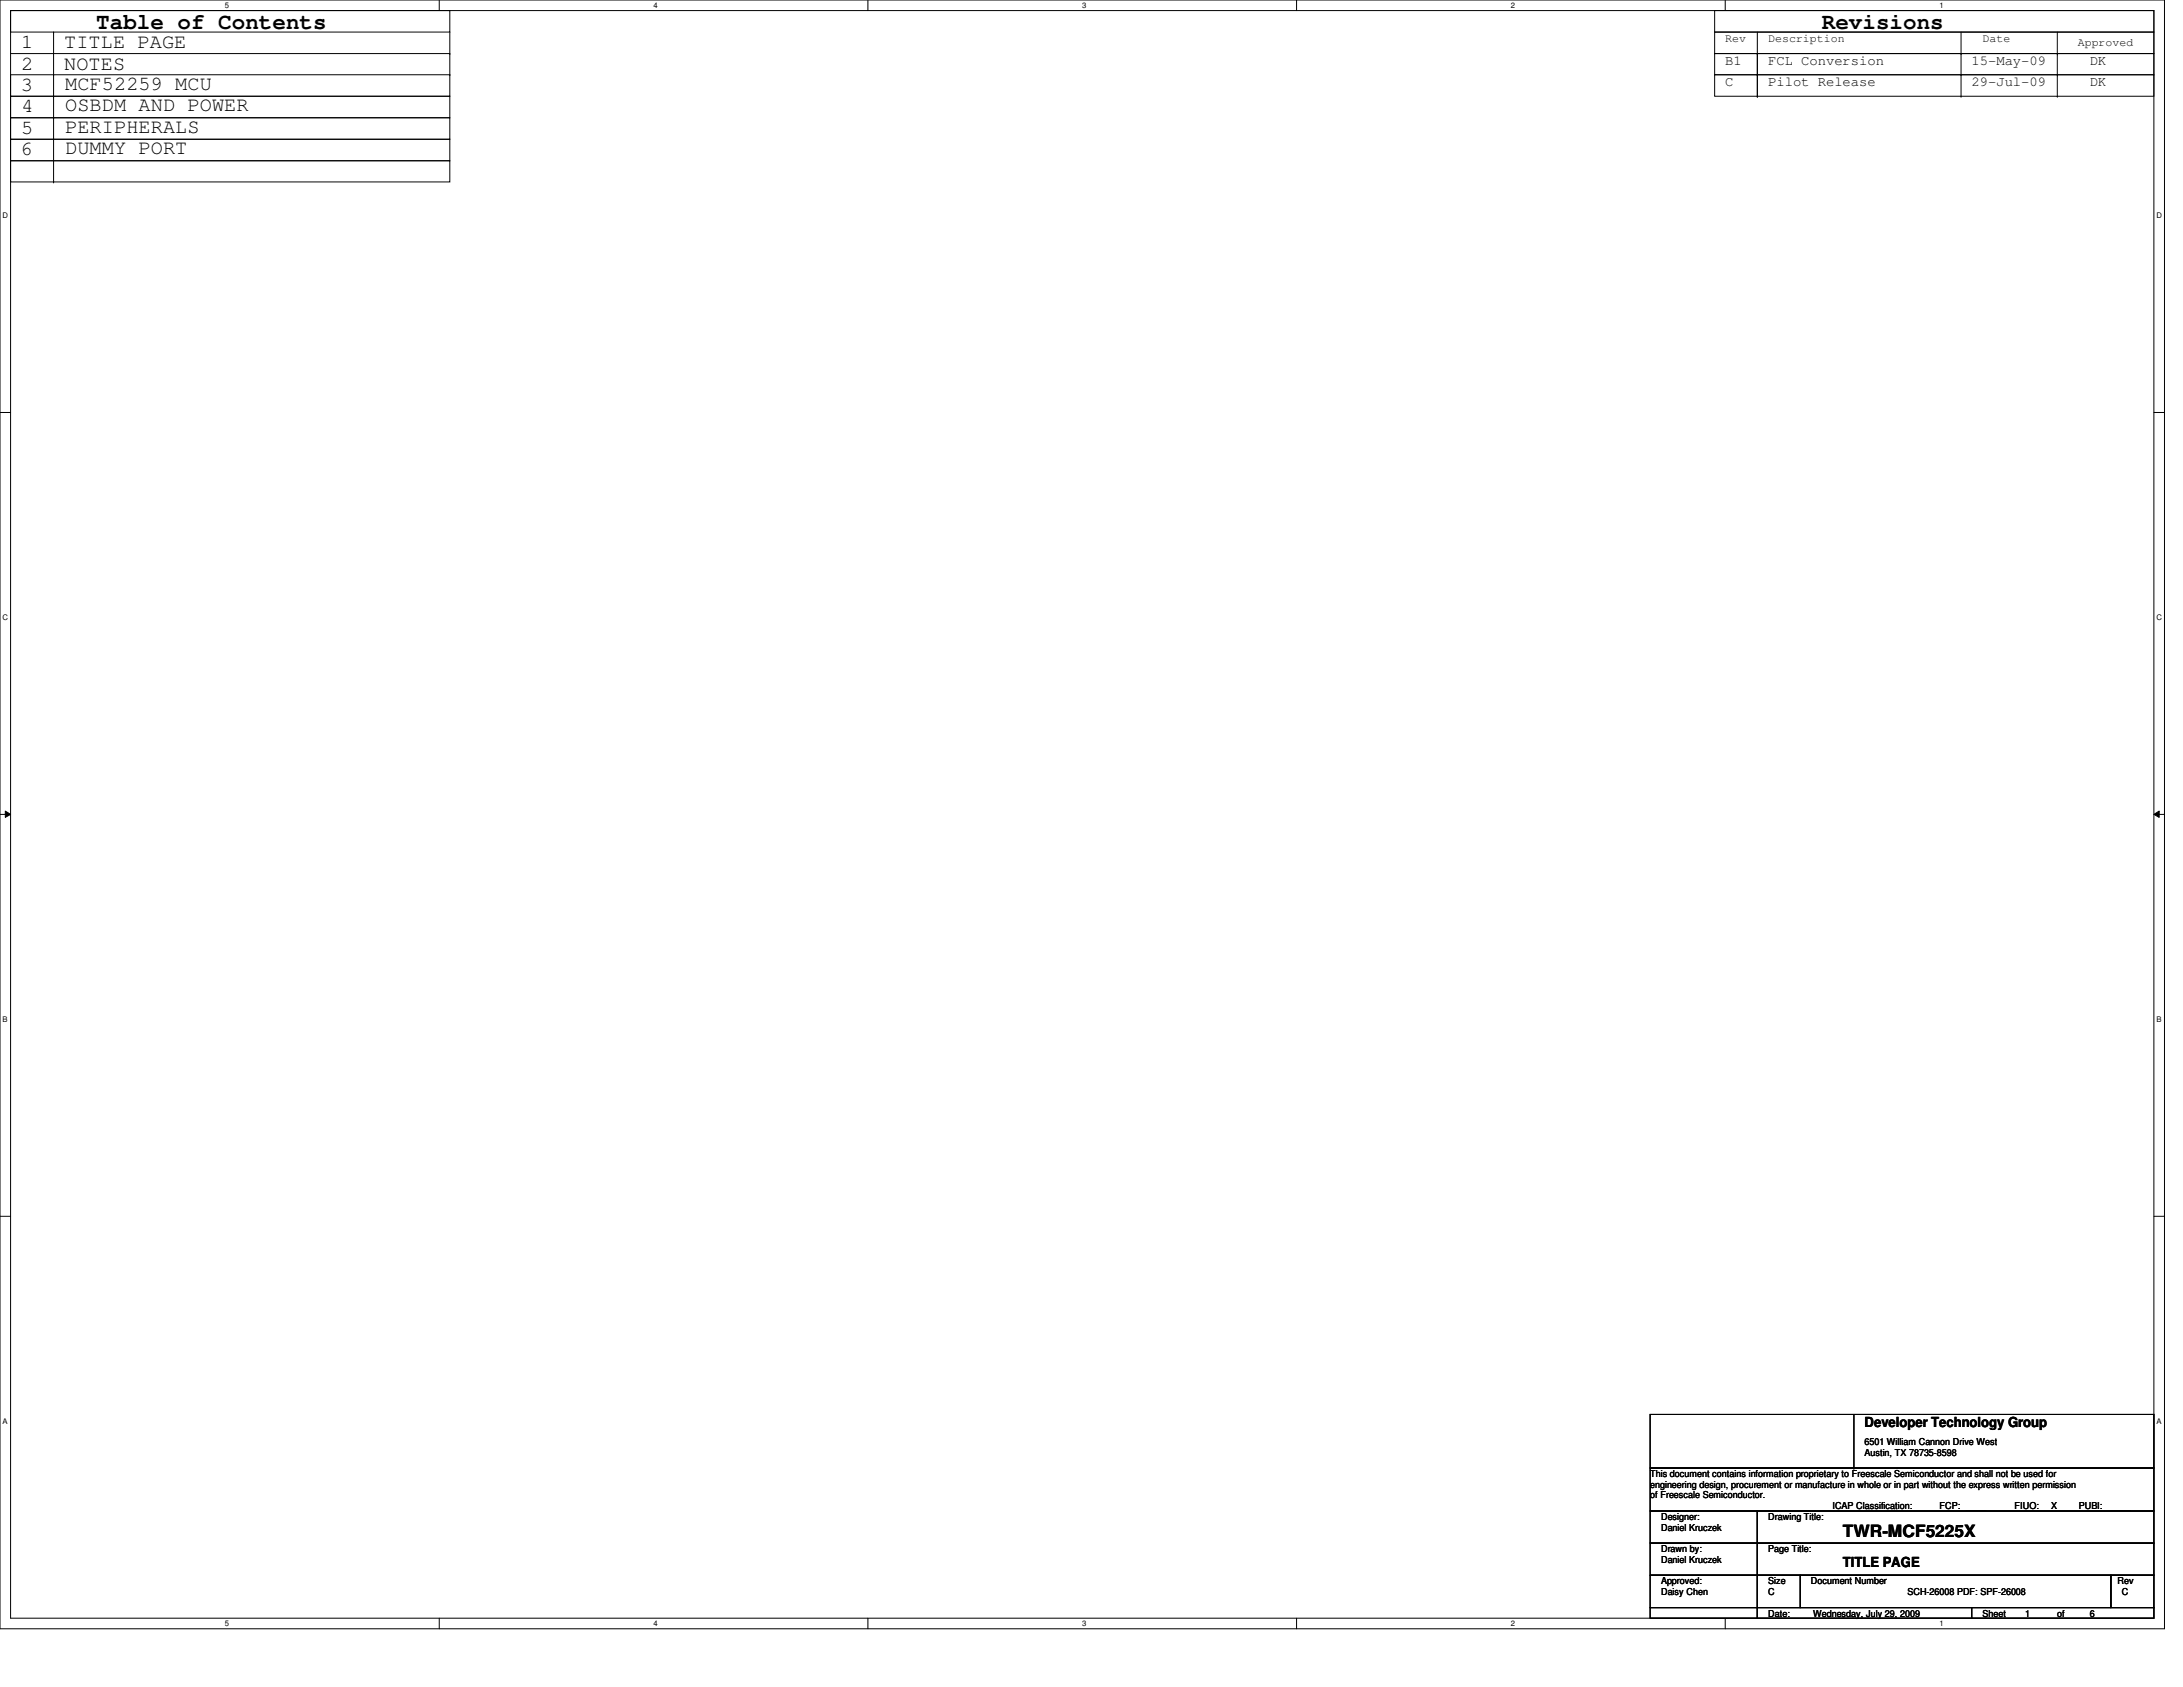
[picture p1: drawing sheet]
<svg xmlns="http://www.w3.org/2000/svg" width="279mm" height="216mm" viewBox="0 0 279 216" stroke-linecap="round" stroke-linejoin="round" font-family="sans-serif">
<defs><g id="words">
<g font-size="2.9">
<text x="12.3" y="3.8">Table of Contents</text>
<text x="233.2" y="3.8">Revisions</text>
</g>
<g font-size="2.6">
<text x="2.7" y="6.2">1</text>
<text x="2.7" y="8.9">2</text>
<text x="2.7" y="11.6">3</text>
<text x="8.2" y="8.9">NOTES</text>
<text x="8.2" y="6.2">TITLE PAGE</text>
<text x="8.3" y="11.5">MCF52259 MCU</text>
<text x="2.7" y="14.4">4</text>
<text x="2.7" y="17.1">5</text>
<text x="8.3" y="14.3">OSBDM AND POWER</text>
<text x="8.3" y="17">PERIPHERALS</text>
<text x="2.7" y="19.9">6</text>
<text x="8.3" y="19.8">DUMMY PORT</text>
</g>
<text font-size="2.2" x="235.9" y="196.8">TWR-MCF5225X</text>
<g font-size="1.8">
<text x="220.8" y="8.3">B1</text>
<text x="220.8" y="11">C</text>
<text x="226.3" y="8.3">FCL Conversion</text>
<text x="226.3" y="11">Pilot Release</text>
<text x="252.3" y="8.3">15-May-09</text>
<text x="252.3" y="11">29-Jul-09</text>
<text x="267.5" y="8.3">DK</text>
<text x="267.5" y="11">DK</text>
<text x="238.6" y="182.7">Developer Technology Group</text>
<text x="235.9" y="200.5">TITLE PAGE</text>
</g>
<g font-size="1.5">
<text x="220.8" y="5.3">Rev</text>
<text x="226.3" y="5.3">Description</text>
<text x="253.7" y="5.3">Date</text>
<text x="265.9" y="5.9">Approved</text>
</g>
<g font-size="1.2">
<text x="238.6" y="184.9">6501 William Cannon Drive West</text>
<text x="211.2" y="189">This document contains information proprietary to Freescale Semiconductor and shall not be used for</text>
<text x="211.2" y="190.4">engineering design, procurement or manufacture in whole or in part without the express written permission</text>
<text x="211.2" y="191.8">of Freescale Semiconductor.</text>
<text x="238.6" y="186.4">Austin, TX 78735-8598</text>
<text x="212.6" y="194.5">Designer:</text>
<text x="212.6" y="195.9">Daniel Kruczek</text>
<text x="226.3" y="194.5">Drawing Title:</text>
<text x="234.5" y="193.2">ICAP Classification:</text>
<text x="248.2" y="193.2">FCP: ____</text>
<text x="257.9" y="193.2">FIUO:</text>
<text x="262.5" y="193.2">X</text>
<text x="266.1" y="193.2">PUBI:</text>
<text x="270.2" y="193.2">____</text>
<text x="212.6" y="198.6">Drawn by:</text>
<text x="212.6" y="202.7">Approved:</text>
<text x="212.6" y="200">Daniel Kruczek</text>
<text x="226.3" y="202.7">Size</text>
<text x="226.3" y="198.6">Page Title:</text>
<text x="231.8" y="202.7">Document Number</text>
<text x="271" y="202.7">Rev</text>
<text x="212.6" y="204.1">Daisy Chen</text>
<text x="226.3" y="206.9">Date:</text>
<text x="226.3" y="204.1">C</text>
<text x="232.1" y="206.9">Wednesday, July 29, 2009</text>
<text x="244.1" y="204.1">SCH-26008 PDF: SPF-26008</text>
<text x="253.7" y="206.9">Sheet</text>
<text x="259.2" y="206.9">1</text>
<text x="263.3" y="206.9">of</text>
<text x="267.5" y="206.9">6</text>
<text x="271.6" y="204.1">C</text>
</g>
<g font-size="1">
<text x="28.8" y="1">5</text>
<text x="83.7" y="1">4</text>
<text x="138.5" y="1">3</text>
<text x="193.4" y="1">2</text>
<text x="248.2" y="1">1</text>
<text x=".3" y="27.9">D</text>
<text x="276" y="27.9">D</text>
<text x=".3" y="79.4">C</text>
<text x="276" y="79.4">C</text>
<text x=".3" y="130.8">B</text>
<text x="276" y="130.8">B</text>
<text x=".3" y="182.2">A</text>
<text x="276" y="182.2">A</text>
<text x="28.8" y="208.1">5</text>
<text x="83.7" y="208.1">4</text>
<text x="138.5" y="208.1">3</text>
<text x="193.4" y="208.1">2</text>
<text x="248.2" y="208.1">1</text>
</g>
</g></defs>
<path d="M0 0h277v208.4h-277zM1.4 1.4h274.3v205.7h-274.3z" fill="none" stroke="#000" stroke-width=".13"/>
<g fill="#fff">
<path d="M28.8 .1h.5v1.1h-.5z"/>
<path d="M28.8 207.2h.5v1.1h-.5z"/>
</g>
<path d="M56.2 0v1.4M56.2 207.1v1.3" fill="none" stroke="#000" stroke-width=".13"/>
<g fill="#fff">
<path d="M83.7 .1h.5v1.1h-.5z"/>
<path d="M83.7 207.2h.5v1.1h-.5z"/>
</g>
<path d="M111.1 0v1.4M111.1 207.1v1.3" fill="none" stroke="#000" stroke-width=".13"/>
<g fill="#fff">
<path d="M138.5 .1h.6v1.1h-.6z"/>
<path d="M138.5 207.2h.6v1.1h-.6z"/>
</g>
<path d="M165.9 0v1.4M165.9 207.1v1.3" fill="none" stroke="#000" stroke-width=".13"/>
<g fill="#fff">
<path d="M193.4 .1h.5v1.1h-.5z"/>
<path d="M193.4 207.2h.5v1.1h-.5z"/>
</g>
<path d="M220.8 0v1.4M220.8 207.1v1.3" fill="none" stroke="#000" stroke-width=".13"/>
<g fill="#fff">
<path d="M248.2 .1h.6v1.1h-.6z"/>
<path d="M248.2 207.2h.6v1.1h-.6z"/>
<path d="M.3 27.1h.8v1.1h-.8z"/>
<path d="M276 27.1h.7v1.1h-.7z"/>
<path d="M.3 78.5h.8v1.1h-.8z"/>
<path d="M276 78.5h.7v1.1h-.7z"/>
</g>
<path d="M0 52.8h1.4M275.7 52.8h1.3" fill="none" stroke="#000" stroke-width=".13"/>
<g fill="#fff">
<path d="M.3 129.9h.7v1.1h-.7z"/>
<path d="M276 129.9h.6v1.1h-.6z"/>
</g>
<path d="M0 104.2h1.4M.7 103.8l.7 .4-.7 .4zM275.7 104.2l.7-.4v.8zM275.7 104.2h1.3" fill="none" stroke="#000" stroke-width=".13"/>
<path d="M.7 103.8l.7 .4-.7 .4zM275.7 104.2l.7-.4v.8z" fill="#000"/>
<g fill="#fff">
<path d="M.3 181.4h.7v1.1h-.7z"/>
<path d="M276 181.4h.6v1.1h-.6z"/>
</g>
<g fill="none" stroke="#000" stroke-width=".13">
<path d="M1.4 1.4h56.2v2.7h-56.2zM1.4 9.6h56.2v2.7h-56.2zM1.4 12.3h56.2v2.8h-56.2zM1.4 15.1h56.2v2.7h-56.2zM1.4 17.8h56.2v2.8h-56.2zM1.4 6.9h56.2M6.9 4.1h.1M6.9 9.6h.1M6.9 12.3h.1M6.9 15.1h.1M6.9 4.1v19.2M57.6 9.6h.1"/>
<path d="M57.6 6.9h.1M57.6 4.1v5.5M219.5 1.4h56.2v2.7h-56.2zM219.5 4.1h56.2v2.8h-56.2zM219.5 6.9h56.2v2.7h-56.2zM219.5 9.6h56.2v2.7h-56.2zM224.9 6.9h.1M224.9 9.6h.1M224.9 12.3h.1M224.9 4.1v8.2M251 6.9h.1M251 9.6h.1"/>
<path d="M251 12.3h.1M251 4.1v8.2M263.3 6.9h.1M263.3 9.6h.1M263.3 12.3h.1M263.3 4.1v8.2M1.4 20.6h56.2v2.7h-56.2zM6.9 23.3h.1M0 155.7h1.4M275.7 155.7h1.3M211.2 193.4h13.7v4.1h-13.7zM211.2 197.5h13.7v4.1h-13.7z"/>
<path d="M211.2 187.9h64.5v5.5h-64.5zM211.2 181h64.5v6.9h-64.5zM224.9 193.4h50.8v4.1h-50.8zM224.9 197.5h50.8v4.1h-50.8zM237.3 187.9h.1M237.3 181v6.9M211.2 201.6h13.7v4.1h-13.7zM211.2 205.7h13.7v1.4h-13.7zM224.9 201.6h5.5v4.1h-5.5zM224.9 205.7h27.4v1.4h-27.4zM230.4 201.6h39.8v4.1h-39.8zM252.3 205.7h23.4v1.4h-23.4z"/>
<path d="M270.2 201.6h5.5v4.1h-5.5z"/>
</g>
<use href="#words"/>
</svg>
